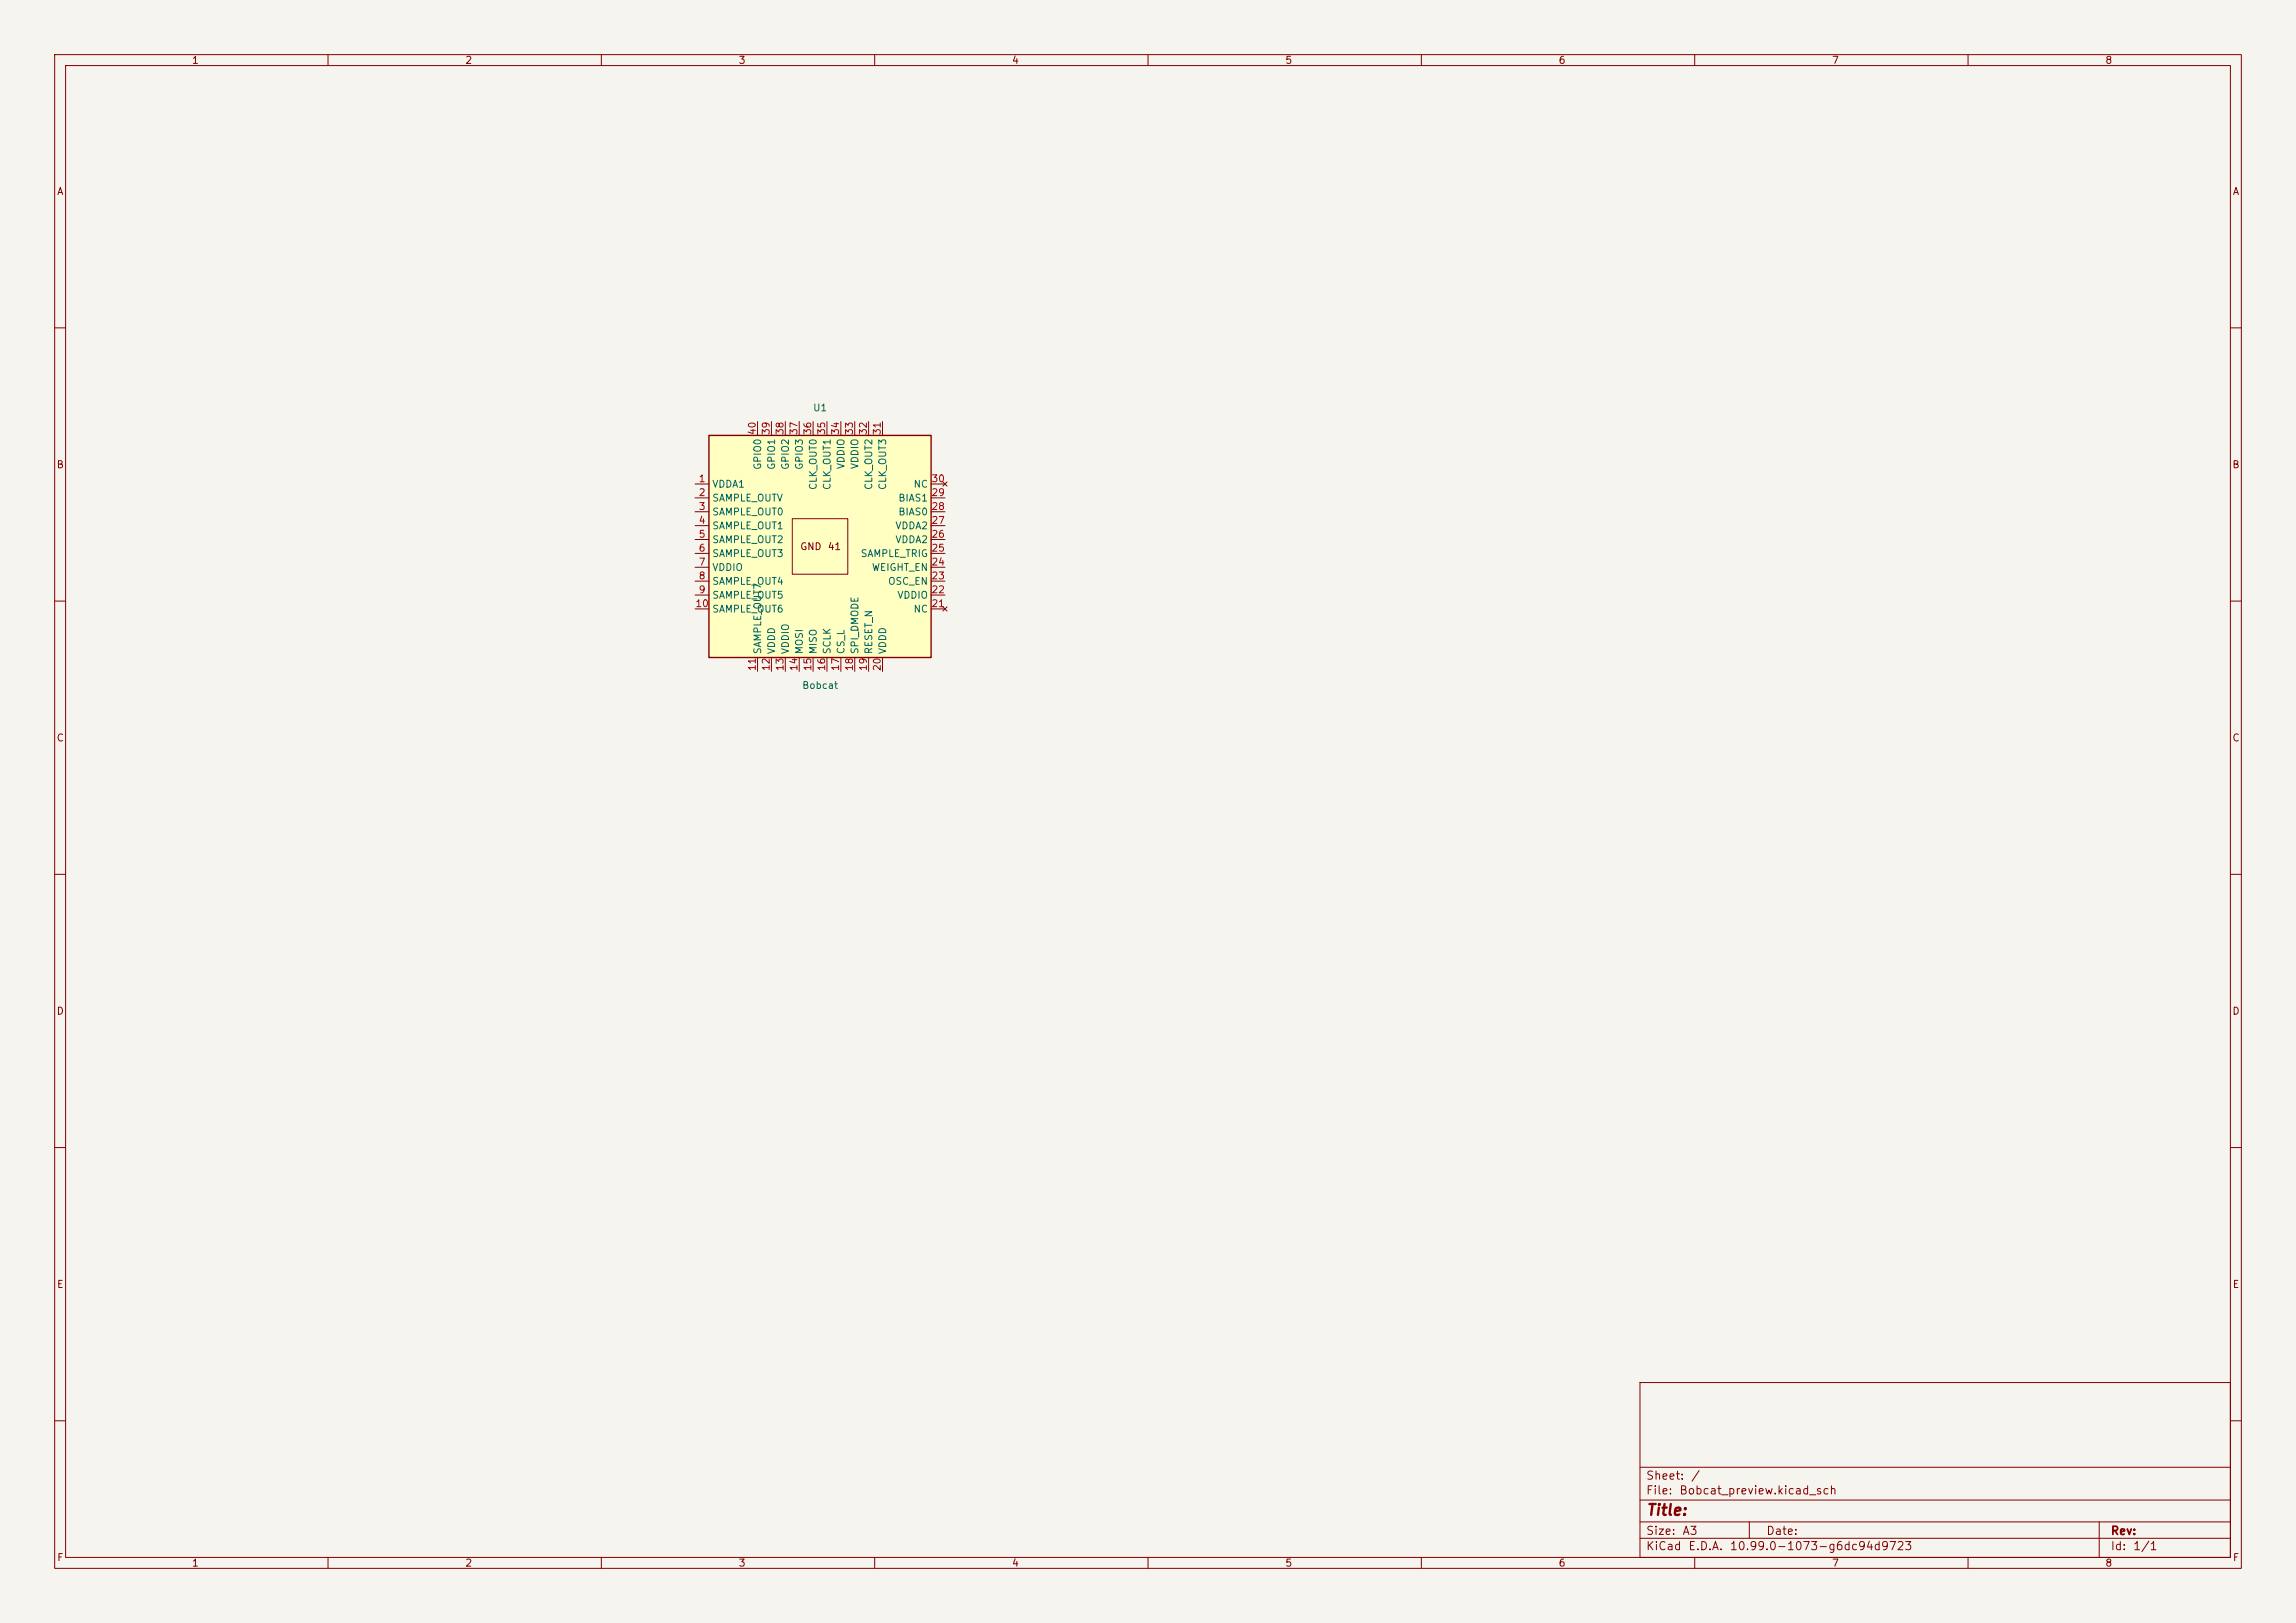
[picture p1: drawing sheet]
<svg xmlns="http://www.w3.org/2000/svg" width="420mm" height="297mm" viewBox="0 0 420 297" stroke-linecap="round" stroke-linejoin="round" font-family="sans-serif">
<defs><g id="words">
<text font-size="2" fill="#840000" x="301" y="277.8">Title:</text>
<g font-size="1.5" fill="#840000">
<text x="301" y="273.8">File:</text>
<text x="301" y="271.1">Sheet:</text>
<text x="307.1" y="273.8">Bobcat_preview.kicad_sch</text>
<text x="309.2" y="271.1">/</text>
<text x="301" y="281.2">Size:</text>
<text x="307.6" y="281.2">A3</text>
<text x="323" y="281.2">Date:</text>
<text x="386" y="281.2">Rev:</text>
<text x="301" y="284">KiCad</text>
<text x="308.7" y="284">E.D.A.</text>
<text x="316.3" y="284">10.99.0-1073-g6dc94d9723</text>
<text x="386" y="284">Id:</text>
<text x="390.1" y="284">1/1</text>
</g>
<g font-size="1.3" fill="#840000">
<text x="35" y="12">1</text>
<text x="85" y="12">2</text>
<text x="135" y="12">3</text>
<text x="185" y="12">4</text>
<text x="235" y="12">5</text>
<text x="285" y="12">6</text>
<text x="335" y="12">7</text>
<text x="385" y="12">8</text>
<text x="10.3" y="36">A</text>
<text x="408.3" y="36">A</text>
<text x="10.3" y="86">B</text>
<text x="408.2" y="86">B</text>
<text x="146.3" y="101">GND</text>
<text x="151.3" y="101">41</text>
<text x="10.3" y="136">C</text>
<text x="408.2" y="136">C</text>
<text x="10.3" y="186">D</text>
<text x="408.2" y="186">D</text>
<text x="10.3" y="236">E</text>
<text x="408.3" y="236">E</text>
<text x="10.3" y="286">F</text>
<text x="35" y="287">1</text>
<text x="85" y="287">2</text>
<text x="135" y="287">3</text>
<text x="185" y="287">4</text>
<text x="235" y="287">5</text>
<text x="285" y="287">6</text>
<text x="335" y="287">7</text>
<text x="385" y="287">8</text>
<text x="408.3" y="286">F</text>
</g>
<g font-size="1.3" fill="#006464">
<text x="148.6" y="75.6">U1</text>
<text x="130.2" y="89.5">VDDA1</text>
<text x="139.5" y="86.1" transform="rotate(-90 139.5 86.1)">GPIO0</text>
<text x="142.1" y="86.1" transform="rotate(-90 142.1 86.1)">GPIO1</text>
<text x="144.6" y="86.1" transform="rotate(-90 144.6 86.1)">GPIO2</text>
<text x="147.2" y="86.1" transform="rotate(-90 147.2 86.1)">GPIO3</text>
<text x="149.7" y="89.8" transform="rotate(-90 149.7 89.8)">CLK_OUT0</text>
<text x="152.2" y="89.8" transform="rotate(-90 152.2 89.8)">CLK_OUT1</text>
<text x="154.8" y="86" transform="rotate(-90 154.8 86)">VDDIO</text>
<text x="157.3" y="86" transform="rotate(-90 157.3 86)">VDDIO</text>
<text x="159.9" y="89.8" transform="rotate(-90 159.9 89.8)">CLK_OUT2</text>
<text x="162.4" y="89.8" transform="rotate(-90 162.4 89.8)">CLK_OUT3</text>
<text x="167" y="89.5">NC</text>
<text x="130.2" y="92.1">SAMPLE_OUTV</text>
<text x="130.2" y="94.6">SAMPLE_OUT0</text>
<text x="164.2" y="94.6">BIAS0</text>
<text x="164.2" y="92.1">BIAS1</text>
<text x="130.2" y="97.2">SAMPLE_OUT1</text>
<text x="130.2" y="99.7">SAMPLE_OUT2</text>
<text x="163.7" y="99.7">VDDA2</text>
<text x="163.7" y="97.2">VDDA2</text>
<text x="130.2" y="102.2">SAMPLE_OUT3</text>
<text x="130.2" y="104.8">VDDIO</text>
<text x="130.2" y="107.3">SAMPLE_OUT4</text>
<text x="157.3" y="102.2">SAMPLE_TRIG</text>
<text x="159.4" y="104.8">WEIGHT_EN</text>
<text x="162.4" y="107.3">OSC_EN</text>
<text x="130.2" y="109.9">SAMPLE_OUT5</text>
<text x="130.2" y="112.4">SAMPLE_OUT6</text>
<text x="164" y="109.9">VDDIO</text>
<text x="167" y="112.4">NC</text>
<text x="139.5" y="119.8" transform="rotate(-90 139.5 119.8)">SAMPLE_OUT7</text>
<text x="142.1" y="119.8" transform="rotate(-90 142.1 119.8)">VDDD</text>
<text x="144.6" y="119.8" transform="rotate(-90 144.6 119.8)">VDDIO</text>
<text x="147.2" y="119.8" transform="rotate(-90 147.2 119.8)">MOSI</text>
<text x="149.7" y="119.8" transform="rotate(-90 149.7 119.8)">MISO</text>
<text x="152.2" y="119.8" transform="rotate(-90 152.2 119.8)">SCLK</text>
<text x="154.8" y="119.8" transform="rotate(-90 154.8 119.8)">CS_L</text>
<text x="157.3" y="119.8" transform="rotate(-90 157.3 119.8)">SPI_DMODE</text>
<text x="159.9" y="119.8" transform="rotate(-90 159.9 119.8)">RESET_N</text>
<text x="162.4" y="119.8" transform="rotate(-90 162.4 119.8)">VDDD</text>
<text x="146.6" y="126.4">Bobcat</text>
</g>
<g font-size="1.3" fill="#a90000">
<text x="138.5" y="79.7" transform="rotate(-90 138.5 79.7)">40</text>
<text x="141.1" y="79.7" transform="rotate(-90 141.1 79.7)">39</text>
<text x="143.6" y="79.7" transform="rotate(-90 143.6 79.7)">38</text>
<text x="146.2" y="79.7" transform="rotate(-90 146.2 79.7)">37</text>
<text x="148.7" y="79.7" transform="rotate(-90 148.7 79.7)">36</text>
<text x="151.2" y="79.7" transform="rotate(-90 151.2 79.7)">35</text>
<text x="153.8" y="79.7" transform="rotate(-90 153.8 79.7)">34</text>
<text x="156.3" y="79.7" transform="rotate(-90 156.3 79.7)">33</text>
<text x="158.9" y="79.7" transform="rotate(-90 158.9 79.7)">32</text>
<text x="161.4" y="79.7" transform="rotate(-90 161.4 79.7)">31</text>
<text x="127.7" y="88.5">1</text>
<text x="170.3" y="88.5">30</text>
<text x="127.7" y="91.1">2</text>
<text x="127.7" y="93.6">3</text>
<text x="170.3" y="93.6">28</text>
<text x="170.3" y="91.1">29</text>
<text x="127.7" y="96.2">4</text>
<text x="127.7" y="98.7">5</text>
<text x="127.7" y="101.2">6</text>
<text x="170.3" y="101.2">25</text>
<text x="170.3" y="98.7">26</text>
<text x="170.3" y="96.2">27</text>
<text x="127.7" y="103.8">7</text>
<text x="127.7" y="106.3">8</text>
<text x="170.3" y="106.3">23</text>
<text x="170.3" y="103.8">24</text>
<text x="127.1" y="111.4">10</text>
<text x="127.7" y="108.9">9</text>
<text x="170.3" y="111.4">21</text>
<text x="170.3" y="108.9">22</text>
<text x="138.5" y="122.9" transform="rotate(-90 138.5 122.9)">11</text>
<text x="141.1" y="122.9" transform="rotate(-90 141.1 122.9)">12</text>
<text x="143.6" y="122.9" transform="rotate(-90 143.6 122.9)">13</text>
<text x="146.2" y="122.9" transform="rotate(-90 146.2 122.9)">14</text>
<text x="148.7" y="122.9" transform="rotate(-90 148.7 122.9)">15</text>
<text x="151.2" y="122.9" transform="rotate(-90 151.2 122.9)">16</text>
<text x="153.8" y="122.9" transform="rotate(-90 153.8 122.9)">17</text>
<text x="156.3" y="122.9" transform="rotate(-90 156.3 122.9)">18</text>
<text x="158.9" y="122.9" transform="rotate(-90 158.9 122.9)">19</text>
<text x="161.4" y="122.9" transform="rotate(-90 161.4 122.9)">20</text>
</g>
</g></defs>
<path d="M0 0h420v297h-420z" fill="#f5f4ef" stroke="#f5f4ef" stroke-width=".18"/>
<g fill="none" stroke="#840000" stroke-width=".18">
<path d="M10 10h400v277h-400zM12 12h396v273h-396zM60 10v2M110 10v2M160 10v2M210 10v2M260 10v2M310 10v2M360 10v2M10 60h2M408 60h2M10 110h2"/>
<path d="M408 110h2M10 160h2M408 160h2M10 210h2M408 210h2M300 253h108v32h-108zM10 260h2M300 278.5h108M300 274.5h108M300 268.5h108M320 278.5v3M384 278.5v6.5"/>
<path d="M408 260h2M60 285v2M110 285v2M160 285v2M210 285v2M260 285v2M300 281.5h108M310 285v2M360 285v2"/>
</g>
<path d="M129.7 79.7h40.6v40.6h-40.6z" fill="#ffffc2"/>
<path d="M129.7 79.7h40.6v40.6h-40.6z" fill="none" stroke="#840000" stroke-width=".25"/>
<g fill="none" stroke="#840000" stroke-width=".18">
<path d="M138.6 77.1v2.6M141.1 77.1v2.6M143.6 77.1v2.6M146.2 77.1v2.6M148.7 77.1v2.6M151.3 77.1v2.6M153.8 77.1v2.6M156.3 77.1v2.6M158.9 77.1v2.6M161.4 77.1v2.6M127.1 88.6h2.6M127.1 91.1h2.6"/>
<path d="M127.1 93.7h2.6M127.1 96.2h2.6M127.1 98.7h2.6M144.9 94.9h10.2v10.2h-10.2zM170.3 88.6h2.6M170.3 91.1h2.6M170.3 93.7h2.6M170.3 96.2h2.6M170.3 98.7h2.6M172.5 88.2l.7 .8M173.2 88.2l-.7 .8M127.1 101.3h2.6"/>
<path d="M127.1 103.8h2.6M127.1 106.4h2.6M127.1 108.9h2.6M127.1 111.4h2.6M170.3 101.3h2.6M170.3 103.8h2.6M170.3 106.4h2.6M170.3 108.9h2.6M170.3 111.4h2.6M172.5 111l.7 .8M173.2 111l-.7 .8M138.6 120.3v2.6"/>
<path d="M141.1 120.3v2.6M143.6 120.3v2.6M146.2 120.3v2.6M148.7 120.3v2.6M151.3 120.3v2.6M153.8 120.3v2.6M156.3 120.3v2.6M158.9 120.3v2.6M161.4 120.3v2.6"/>
</g>
<use href="#words"/>
</svg>
